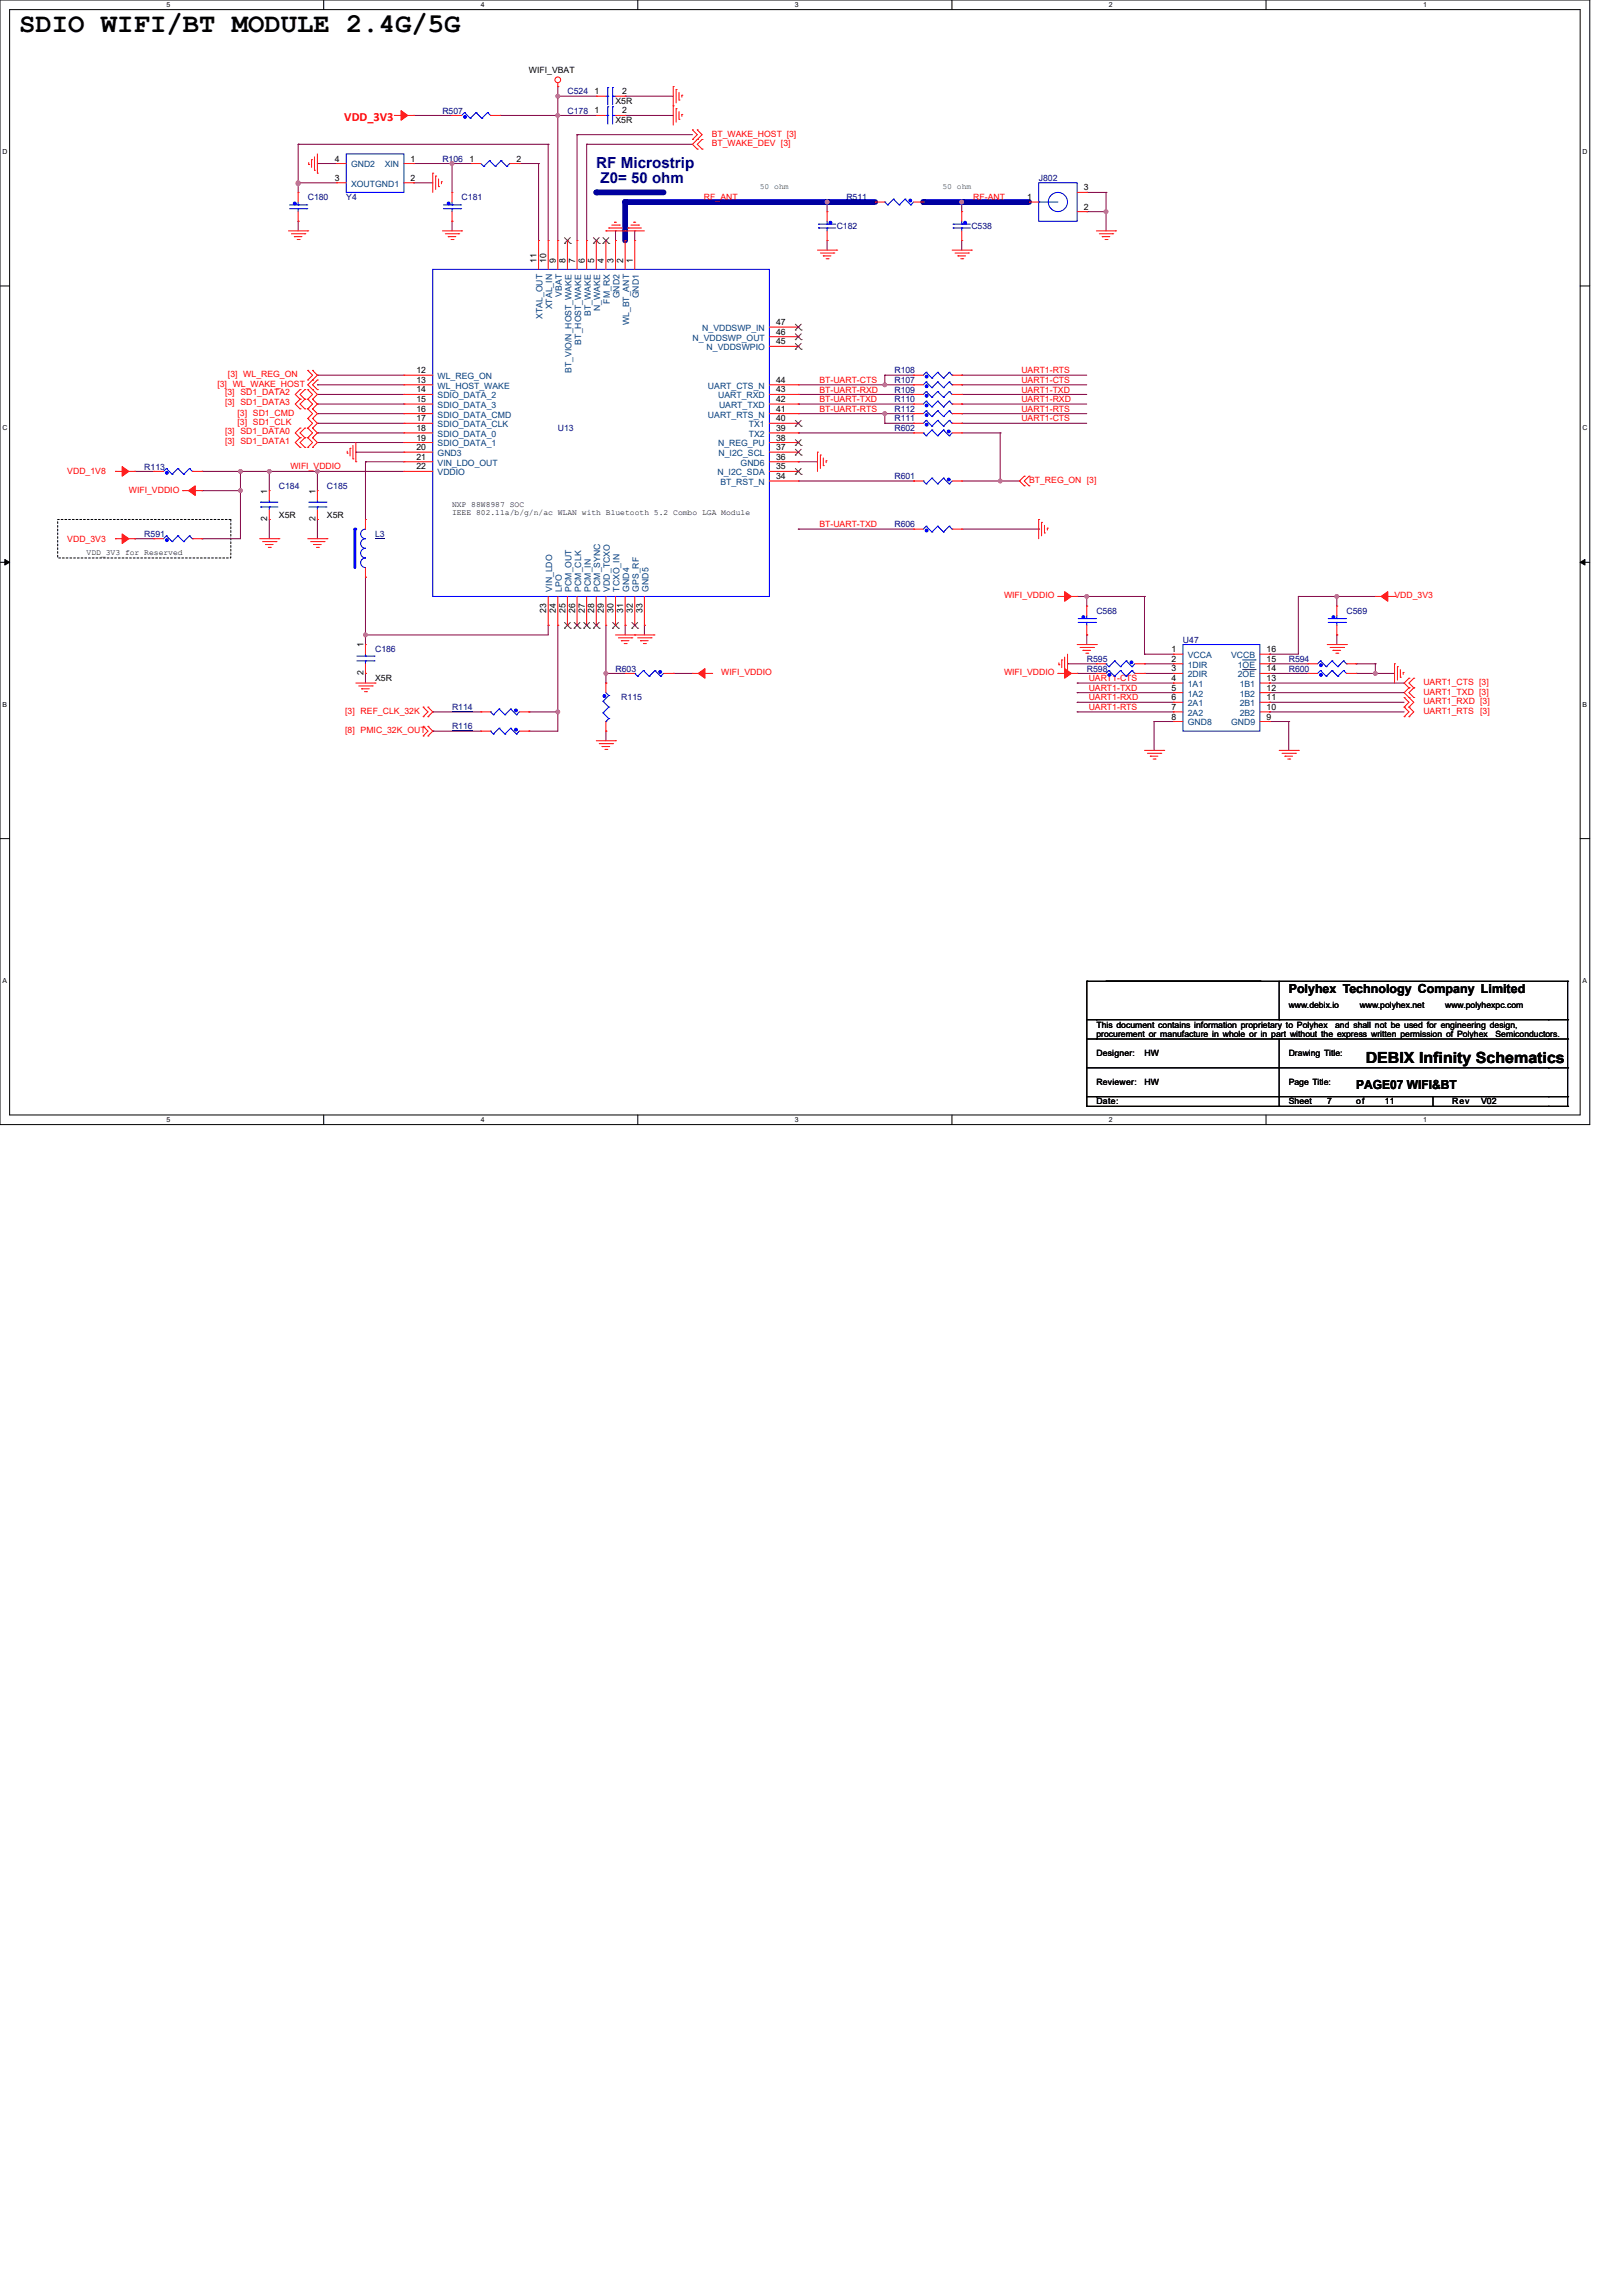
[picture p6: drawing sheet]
<svg xmlns="http://www.w3.org/2000/svg" width="210mm" height="297mm" viewBox="0 0 210 297" stroke-linecap="round" stroke-linejoin="round" font-family="sans-serif">
<defs><g id="words">
<text font-size="3.5" x="2.5" y="4.2">SDIO WIFI/BT MODULE 2.4G/5G</text>
<text font-size="2" fill="#000080" x="77.2" y="21.7">RF Microstrip</text>
<text font-size="2" x="176.7" y="137.5">DEBIX Infinity Schematics</text>
<text font-size="1.9" fill="#000080" x="77.7" y="23.7">Z0= 50 ohm</text>
<text font-size="1.6" fill="#f00" x="44.6" y="15.6">VDD_3V3</text>
<g font-size="1.6">
<text x="166.8" y="128.4">Polyhex Technology Company Limited</text>
<text x="175.5" y="140.9">PAGE07 WIFI&amp;BT</text>
</g>
<g font-size="1.1">
<text x="68.5" y="9.5">WIFI_VBAT</text>
<text x="76.9" y="12.2">1</text>
<text x="76.9" y="14.7">1</text>
<text x="79.7" y="13.4">X5R</text>
<text x="79.7" y="15.9">X5R</text>
<text x="80.5" y="12.2">2</text>
<text x="80.5" y="14.7">2</text>
<text x="43.3" y="23.4">3</text>
<text x="43.3" y="20.9">4</text>
<text x="53.1" y="20.9">1</text>
<text x="53.1" y="23.4">2</text>
<text x="60.7" y="20.9">1</text>
<text x="66.8" y="20.9">2</text>
<text x="132.9" y="25.9">1</text>
<text x="140.3" y="27.1">2</text>
<text x="140.3" y="24.6">3</text>
<text x="69.4" y="34" transform="rotate(-90 69.4 34)">11</text>
<text x="70.7" y="34" transform="rotate(-90 70.7 34)">10</text>
<text x="71.9" y="34" transform="rotate(-90 71.9 34)">9</text>
<text x="73.2" y="34" transform="rotate(-90 73.2 34)">8</text>
<text x="74.4" y="34" transform="rotate(-90 74.4 34)">7</text>
<text x="75.7" y="34" transform="rotate(-90 75.7 34)">6</text>
<text x="76.9" y="34" transform="rotate(-90 76.9 34)">5</text>
<text x="78.2" y="34" transform="rotate(-90 78.2 34)">4</text>
<text x="79.4" y="34" transform="rotate(-90 79.4 34)">3</text>
<text x="80.6" y="34" transform="rotate(-90 80.6 34)">2</text>
<text x="81.9" y="34" transform="rotate(-90 81.9 34)">1</text>
<text x="100.4" y="44.6">45</text>
<text x="100.4" y="43.3">46</text>
<text x="100.4" y="42.1">47</text>
<text x="53.9" y="49.5">13</text>
<text x="53.9" y="50.8">14</text>
<text x="53.9" y="53.3">16</text>
<text x="53.9" y="52">15</text>
<text x="53.9" y="48.3">12</text>
<text x="100.4" y="52">42</text>
<text x="100.4" y="50.8">43</text>
<text x="100.4" y="53.3">41</text>
<text x="100.4" y="49.5">44</text>
<text x="53.9" y="55.8">18</text>
<text x="53.9" y="54.5">17</text>
<text x="53.9" y="57">19</text>
<text x="53.9" y="58.2">20</text>
<text x="53.9" y="59.5">21</text>
<text x="100.4" y="58.2">37</text>
<text x="100.4" y="55.8">39</text>
<text x="100.4" y="57">38</text>
<text x="100.4" y="59.5">36</text>
<text x="100.4" y="54.5">40</text>
<text x="34.6" y="63.8" transform="rotate(-90 34.6 63.8)">1</text>
<text x="40.8" y="63.8" transform="rotate(-90 40.8 63.8)">1</text>
<text x="53.9" y="60.7">22</text>
<text x="100.4" y="60.7">35</text>
<text x="100.4" y="62">34</text>
<text x="34.6" y="67.5" transform="rotate(-90 34.6 67.5)">2</text>
<text x="36.1" y="67">X5R</text>
<text x="40.8" y="67.5" transform="rotate(-90 40.8 67.5)">2</text>
<text x="42.3" y="67">X5R</text>
<text x="47" y="83.8" transform="rotate(-90 47 83.8)">1</text>
<text x="70.7" y="79.3" transform="rotate(-90 70.7 79.3)">23</text>
<text x="71.9" y="79.3" transform="rotate(-90 71.9 79.3)">24</text>
<text x="73.2" y="79.3" transform="rotate(-90 73.2 79.3)">25</text>
<text x="74.4" y="79.3" transform="rotate(-90 74.4 79.3)">26</text>
<text x="75.7" y="79.3" transform="rotate(-90 75.7 79.3)">27</text>
<text x="76.9" y="79.3" transform="rotate(-90 76.9 79.3)">28</text>
<text x="78.2" y="79.3" transform="rotate(-90 78.2 79.3)">29</text>
<text x="79.4" y="79.3" transform="rotate(-90 79.4 79.3)">30</text>
<text x="80.6" y="79.3" transform="rotate(-90 80.6 79.3)">31</text>
<text x="81.9" y="79.3" transform="rotate(-90 81.9 79.3)">32</text>
<text x="83.1" y="79.3" transform="rotate(-90 83.1 79.3)">33</text>
<text x="47" y="87.4" transform="rotate(-90 47 87.4)">2</text>
<text x="48.5" y="88.1">X5R</text>
<text x="151.6" y="84.4">1</text>
<text x="151.6" y="85.6">2</text>
<text x="151.6" y="86.9">3</text>
<text x="151.6" y="88.1">4</text>
<text x="151.6" y="89.4">5</text>
<text x="163.9" y="89.4">12</text>
<text x="163.9" y="88.1">13</text>
<text x="163.9" y="86.9">14</text>
<text x="163.9" y="85.6">15</text>
<text x="163.9" y="84.4">16</text>
<text x="151.6" y="90.6">6</text>
<text x="151.6" y="91.8">7</text>
<text x="151.6" y="93.1">8</text>
<text x="163.9" y="93.1">9</text>
<text x="163.9" y="91.8">10</text>
<text x="163.9" y="90.6">11</text>
<text x="166.8" y="130.4">www.debix.io</text>
<text x="176" y="130.4">www.polyhex.net</text>
<text x="187" y="130.4">www.polyhexpc.com</text>
<text x="141.9" y="134.2">procurement or manufacture in whole or in part without the express written permission of Polyhex</text>
<text x="141.9" y="136.7">Designer:</text>
<text x="141.9" y="132.9">This document contains information proprietary to Polyhex</text>
<text x="148.1" y="136.7">HW</text>
<text x="166.8" y="136.7">Drawing Title:</text>
<text x="172.8" y="132.9">and shall not be used for engineering design,</text>
<text x="193.5" y="134.2">Semiconductors.</text>
<text x="141.9" y="142.9">Date:</text>
<text x="141.9" y="140.4">Reviewer:</text>
<text x="148.1" y="140.4">HW</text>
<text x="166.8" y="142.9">Sheet</text>
<text x="166.8" y="140.4">Page Title:</text>
<text x="171.8" y="142.9">7</text>
<text x="175.5" y="142.9">of</text>
<text x="179.2" y="142.9">11</text>
<text x="187.9" y="142.9">Rev</text>
<text x="191.7" y="142.9">V02</text>
</g>
<g font-size="1.1" fill="#000080">
<text x="57.3" y="14.7">R507</text>
<text x="73.4" y="12.2">C524</text>
<text x="73.4" y="14.7">C178</text>
<text x="57.3" y="20.9">R106</text>
<text x="134.4" y="23.4">J802</text>
<text x="39.8" y="25.9">C180</text>
<text x="44.8" y="25.9">Y4</text>
<text x="59.7" y="25.9">C181</text>
<text x="108.3" y="29.6">C182</text>
<text x="109.5" y="25.9">R511</text>
<text x="125.7" y="29.6">C538</text>
<text x="115.7" y="52">R110</text>
<text x="115.7" y="49.5">R107</text>
<text x="115.7" y="50.8">R109</text>
<text x="115.7" y="53.3">R112</text>
<text x="115.7" y="48.3">R108</text>
<text x="72.2" y="55.8">U13</text>
<text x="115.7" y="54.5">R111</text>
<text x="115.7" y="55.8">R602</text>
<text x="18.7" y="60.7">R113</text>
<text x="36.1" y="63.2">C184</text>
<text x="42.3" y="63.2">C185</text>
<text x="115.7" y="62">R601</text>
<text x="18.7" y="69.5">R591</text>
<text x="48.5" y="69.5">L3</text>
<text x="115.7" y="68.2">R606</text>
<text x="141.9" y="79.4">C568</text>
<text x="153.1" y="83.1">U47</text>
<text x="174.2" y="79.4">C569</text>
<text x="48.5" y="84.4">C186</text>
<text x="79.7" y="86.9">R603</text>
<text x="140.6" y="85.6">R595</text>
<text x="140.6" y="86.9">R598</text>
<text x="166.8" y="85.6">R594</text>
<text x="166.8" y="86.9">R600</text>
<text x="58.5" y="91.9">R114</text>
<text x="58.5" y="94.3">R116</text>
<text x="80.4" y="90.6">R115</text>
</g>
<g font-size="1.1" fill="#f00">
<text x="92.1" y="17.7">BT_WAKE_HOST [3]</text>
<text x="92.1" y="18.9">BT_WAKE_DEV [3]</text>
<text x="91.1" y="25.8">RF_ANT</text>
<text x="126" y="25.9">RF-ANT</text>
<text x="28.1" y="50">[3] WL_WAKE_HOST</text>
<text x="29.1" y="51.2">[3] SD1_DATA2</text>
<text x="29.1" y="52.4">[3] SD1_DATA3</text>
<text x="29.5" y="48.8">[3] WL_REG_ON</text>
<text x="30.7" y="53.8">[3] SD1_CMD</text>
<text x="106" y="49.5">BT-UART-CTS</text>
<text x="106" y="50.8">BT-UART-RXD</text>
<text x="106" y="52">BT-UART-TXD</text>
<text x="106" y="53.3">BT-UART-RTS</text>
<text x="132.2" y="53.3">UART1-RTS</text>
<text x="132.2" y="49.5">UART1-CTS</text>
<text x="132.2" y="50.8">UART1-TXD</text>
<text x="132.2" y="52">UART1-RXD</text>
<text x="132.2" y="48.3">UART1-RTS</text>
<text x="29.1" y="57.4">[3] SD1_DATA1</text>
<text x="29.1" y="56.1">[3] SD1_DATA0</text>
<text x="30.7" y="55">[3] SD1_CLK</text>
<text x="132.2" y="54.5">UART1-CTS</text>
<text x="8.7" y="61.4">VDD_1V8</text>
<text x="16.7" y="63.7">WIFI_VDDIO</text>
<text x="37.6" y="60.7">WIFI_VDDIO</text>
<text x="133.2" y="62.5">BT_REG_ON [3]</text>
<text x="8.7" y="70.1">VDD_3V3</text>
<text x="106" y="68.2">BT-UART-TXD</text>
<text x="129.9" y="77.4">WIFI_VDDIO</text>
<text x="180.5" y="77.4">VDD_3V3</text>
<text x="93.3" y="87.4">WIFI_VDDIO</text>
<text x="129.9" y="87.4">WIFI_VDDIO</text>
<text x="140.9" y="88.1">UART1-CTS</text>
<text x="140.9" y="89.4">UART1-TXD</text>
<text x="184.2" y="88.6">UART1_CTS [3]</text>
<text x="184.2" y="89.9">UART1_TXD [3]</text>
<text x="44.7" y="92.4">[3] REF_CLK_32K</text>
<text x="44.7" y="94.8">[8] PMIC_32K_OUT</text>
<text x="140.9" y="91.9">UART1-RTS</text>
<text x="140.9" y="90.6">UART1-RXD</text>
<text x="184.2" y="91.1">UART1_RXD [3]</text>
<text x="184.2" y="92.4">UART1_RTS</text>
<text x="191.5" y="92.4">[3]</text>
</g>
<g font-size="1.1" fill="#004080">
<text x="45.4" y="21.7">GND2</text>
<text x="49.8" y="21.7">XIN</text>
<text x="45.4" y="24.1">XOUTGND1</text>
<text x="70.2" y="41.3" transform="rotate(-90 70.2 41.3)">XTAL_OUT</text>
<text x="71.5" y="40" transform="rotate(-90 71.5 40)">XTAL_IN</text>
<text x="72.7" y="38.4" transform="rotate(-90 72.7 38.4)">VBAT</text>
<text x="76.4" y="40.8" transform="rotate(-90 76.4 40.8)">BT_WAKE</text>
<text x="77.7" y="40.2" transform="rotate(-90 77.7 40.2)">N_WAKE</text>
<text x="78.9" y="39.3" transform="rotate(-90 78.9 39.3)">FM_RX</text>
<text x="80.2" y="38.6" transform="rotate(-90 80.2 38.6)">GND2</text>
<text x="82.7" y="38.6" transform="rotate(-90 82.7 38.6)">GND1</text>
<text x="75.2" y="44.6" transform="rotate(-90 75.2 44.6)">BT_HOST_WAKE</text>
<text x="81.4" y="42.1" transform="rotate(-90 81.4 42.1)">WL_BT_ANT</text>
<text x="89.6" y="44.1">N_VDDSWP_OUT</text>
<text x="90.9" y="42.8">N_VDDSWP_IN</text>
<text x="91.4" y="45.3">N_VDDSWPIO</text>
<text x="56.6" y="50.3">WL_HOST_WAKE</text>
<text x="56.6" y="51.5">SDIO_DATA_2</text>
<text x="56.6" y="52.8">SDIO_DATA_3</text>
<text x="56.6" y="49">WL_REG_ON</text>
<text x="74" y="48.3" transform="rotate(-90 74 48.3)">BT_VIO/N_HOST_WAKE</text>
<text x="91.6" y="50.3">UART_CTS_N</text>
<text x="92.9" y="51.5">UART_RXD</text>
<text x="93" y="52.8">UART_TXD</text>
<text x="56.6" y="56.5">SDIO_DATA_0</text>
<text x="56.6" y="55.3">SDIO_DATA_CLK</text>
<text x="56.6" y="54">SDIO_DATA_CMD</text>
<text x="56.6" y="57.8">SDIO_DATA_1</text>
<text x="56.6" y="59">GND3</text>
<text x="91.6" y="54">UART_RTS_N</text>
<text x="92.9" y="57.8">N_REG_PU</text>
<text x="93" y="59">N_I2C_SCL</text>
<text x="96.9" y="56.5">TX2</text>
<text x="96.9" y="55.3">TX1</text>
<text x="56.6" y="61.5">VDDIO</text>
<text x="56.6" y="60.2">VIN_LDO_OUT</text>
<text x="92.9" y="61.5">N_I2C_SDA</text>
<text x="93.2" y="62.7">BT_RST_N</text>
<text x="95.8" y="60.2">GND6</text>
<text x="71.5" y="76.5" transform="rotate(-90 71.5 76.5)">VIN_LDO</text>
<text x="72.7" y="76.5" transform="rotate(-90 72.7 76.5)">LPO</text>
<text x="74" y="76.5" transform="rotate(-90 74 76.5)">PCM_OUT</text>
<text x="75.2" y="76.5" transform="rotate(-90 75.2 76.5)">PCM_CLK</text>
<text x="76.4" y="76.5" transform="rotate(-90 76.4 76.5)">PCM_IN</text>
<text x="77.7" y="76.5" transform="rotate(-90 77.7 76.5)">PCM_SYNC</text>
<text x="78.9" y="76.5" transform="rotate(-90 78.9 76.5)">VDD_TCXO</text>
<text x="80.2" y="76.5" transform="rotate(-90 80.2 76.5)">TCXO_IN</text>
<text x="81.4" y="76.5" transform="rotate(-90 81.4 76.5)">GND4</text>
<text x="82.7" y="76.5" transform="rotate(-90 82.7 76.5)">GPS_RF</text>
<text x="83.9" y="76.5" transform="rotate(-90 83.9 76.5)">GND5</text>
<text x="153.7" y="85.1">VCCA</text>
<text x="153.7" y="86.4">1DIR</text>
<text x="153.7" y="87.6">2DIR</text>
<text x="153.7" y="88.9">1A1</text>
<text x="159.3" y="85.1">VCCB</text>
<text x="160.2" y="87.6">2OE</text>
<text x="160.2" y="86.4">1OE</text>
<text x="160.4" y="88.9">1B1</text>
<text x="153.7" y="90.1">1A2</text>
<text x="153.7" y="91.4">2A1</text>
<text x="153.7" y="92.6">2A2</text>
<text x="153.7" y="93.8">GND8</text>
<text x="159.3" y="93.8">GND9</text>
<text x="160.4" y="92.6">2B2</text>
<text x="160.4" y="91.4">2B1</text>
<text x="160.4" y="90.1">1B2</text>
</g>
<g font-size="1" fill="#008000">
<text x="98.3" y="24.5">50 ohm</text>
<text x="122" y="24.5">50 ohm</text>
</g>
<g font-size="1">
<text x="58.5" y="65.6">NXP 88W8987 SOC</text>
<text x="11.2" y="71.8">VDD_3V3 for Reserved</text>
<text x="58.5" y="66.6">IEEE 802.11a/b/g/n/ac WLAN with Bluetooth 5.2 Combo LGA Module</text>
</g>
<g font-size=".9">
<text x="21.6" y=".9">5</text>
<text x="62.2" y=".9">4</text>
<text x="102.9" y=".9">3</text>
<text x="143.5" y=".9">2</text>
<text x="184.2" y=".9">1</text>
<text x=".3" y="19.9">D</text>
<text x="204.8" y="19.9">D</text>
<text x=".3" y="55.7">C</text>
<text x="204.8" y="55.7">C</text>
<text x=".3" y="91.4">B</text>
<text x="204.8" y="91.4">B</text>
<text x=".3" y="127.2">A</text>
<text x="204.8" y="127.2">A</text>
<text x="21.6" y="145.2">5</text>
<text x="62.2" y="145.2">4</text>
<text x="102.9" y="145.2">3</text>
<text x="143.5" y="145.2">2</text>
<text x="184.2" y="145.2">1</text>
</g>
</g></defs>
<path d="M0 0h205.7v145.5h-205.7zM1.2 1.2h203.3v143h-203.3z" fill="none" stroke="#000" stroke-width=".13"/>
<g fill="#fff">
<path d="M21.6 .1h.5v1h-.5z"/>
<path d="M21.6 144.4h.5v1h-.5z"/>
</g>
<path d="M41.9 0v1.2M41.9 144.2v1.3" fill="none" stroke="#000" stroke-width=".13"/>
<g fill="#fff">
<path d="M62.2 .1h.5v1h-.5z"/>
<path d="M62.2 144.4h.5v1h-.5z"/>
</g>
<path d="M82.5 0v1.2M82.5 144.2v1.3" fill="none" stroke="#000" stroke-width=".13"/>
<g fill="#fff">
<path d="M102.9 .1h.5v1h-.5z"/>
<path d="M102.9 144.4h.5v1h-.5z"/>
</g>
<path d="M123.2 0v1.2M123.2 144.2v1.3" fill="none" stroke="#000" stroke-width=".13"/>
<g fill="#fff">
<path d="M143.5 .1h.5v1h-.5z"/>
<path d="M143.5 144.4h.5v1h-.5z"/>
</g>
<path d="M163.8 0v1.2M163.8 144.2v1.3" fill="none" stroke="#000" stroke-width=".13"/>
<g fill="#fff">
<path d="M184.2 .1h.5v1h-.5z"/>
<path d="M184.2 144.4h.5v1h-.5z"/>
<path d="M.3 19.1h.7v1h-.7z"/>
<path d="M204.8 19.1h.6v1h-.6z"/>
<path d="M.3 54.9h.7v1h-.7z"/>
<path d="M204.8 54.9h.6v1h-.6z"/>
</g>
<path d="M0 37h1.2M204.5 37h1.2" fill="none" stroke="#000" stroke-width=".13"/>
<g fill="#fff">
<path d="M.3 90.6h.6v1h-.6z"/>
<path d="M204.8 90.6h.6v1h-.6z"/>
</g>
<path d="M0 72.7h1.2M.6 72.4l.6 .3-.6 .4zM204.5 72.7l.6-.3v.7zM204.5 72.7h1.2" fill="none" stroke="#000" stroke-width=".13"/>
<path d="M.6 72.4l.6 .3-.6 .4zM204.5 72.7l.6-.3v.7z" fill="#000"/>
<g fill="#fff">
<path d="M.3 126.4h.6v1h-.6z"/>
<path d="M204.8 126.4h.6v1h-.6z"/>
</g>
<path d="M0 108.5h1.2M204.5 108.5h1.2" fill="none" stroke="#000" stroke-width=".13"/>
<path d="M77.2 24.9h8.7" fill="none" stroke="#0000a0" stroke-width=".74"/>
<circle cx="77.2" cy="24.9" r=".37" fill="#0000a0"/>
<path d="M7.5 67.2h22.4v5h-22.4z" fill="none" stroke="#000" stroke-width=".13" stroke-dasharray=".2 .2"/>
<path d="M26.1 61h.1M26.1 61h5" fill="none" stroke="#800040" stroke-width=".13"/>
<circle cx="31.1" cy="61" r=".24" fill="#f0f"/>
<circle cx="31.1" cy="61" r=".24" fill="none" stroke="#f0f" stroke-width=".13"/>
<g fill="none" stroke="#800040" stroke-width=".13">
<path d="M38.6 18.7h.1M38.6 18.7v4.9M74.7 17.4h.1M74.7 17.4h14.9M75.9 18.7h.1M75.9 18.7h13.7M38.6 23.8h.1M38.6 23.8v1.1M38.6 28.6h.1M38.6 28.6v1.3M41.1 21.2h.1M41.1 21.2h2.5"/>
<path d="M53.5 23.6h.1M53.5 23.6h2.5M41.1 57.3h.1M41.1 57.3h11.2M41.1 49.8h.1M41.1 49.8h11.2M41.1 54.8h.1M41.1 54.8h11.2M41.1 52.3h.1M41.1 52.3h11.2M41.1 51h.1M41.1 51h11.2"/>
<path d="M41.1 48.5h.1M41.1 48.5h11.2M41.1 56h.1M41.1 56h11.2M41.1 53.5h.1M41.1 53.5h11.2M34.8 61h.1M34.8 61v2.5M34.8 67.2h.1M34.8 67.2v2.5M41.1 61h.1M41.1 61v2.5"/>
<path d="M41.1 61h11.2M41.1 67.2h.1M41.1 67.2v2.5M47.3 82.1h.1M47.3 82.1v1.3M47.3 87.1h.1M47.3 87.1v1.3M56 92.1h.1M56 92.1h6.2"/>
</g>
<circle cx="38.6" cy="23.6" r=".24" fill="#f0f"/>
<circle cx="38.6" cy="23.6" r=".24" fill="none" stroke="#f0f" stroke-width=".13"/>
<path d="M38.5 23.8h.1M58.5 21.2h.1M58.5 21.2v3.7" fill="none" stroke="#800040" stroke-width=".13"/>
<circle cx="38.6" cy="23.8" r=".25" fill="#f0f"/>
<circle cx="38.6" cy="23.8" r=".25" fill="none" stroke="#f0f" stroke-width=".13"/>
<path d="M38.6 23.6h.1M38.6 23.6v.2M38.6 23.6h5M53.5 21.2h.1M53.5 21.2h5M58.5 28.6h.1M58.5 28.6v1.3" fill="none" stroke="#800040" stroke-width=".13"/>
<circle cx="58.5" cy="21.2" r=".24" fill="#f0f"/>
<circle cx="58.5" cy="21.2" r=".24" fill="none" stroke="#f0f" stroke-width=".13"/>
<path d="M72.2 80.9h.1M72.2 80.9v11.2" fill="none" stroke="#800040" stroke-width=".13"/>
<circle cx="72.2" cy="92.1" r=".24" fill="#f0f"/>
<circle cx="72.2" cy="92.1" r=".24" fill="none" stroke="#f0f" stroke-width=".13"/>
<path d="M72.2 11.2h.1M72.2 11.2v1.2" fill="none" stroke="#800040" stroke-width=".13"/>
<circle cx="72.2" cy="12.4" r=".24" fill="#f0f"/>
<circle cx="72.2" cy="12.4" r=".24" fill="none" stroke="#f0f" stroke-width=".13"/>
<g fill="none" stroke="#800040" stroke-width=".13">
<path d="M74.7 17.4h.1M74.7 17.4v13.7M75.9 18.7h.1M75.9 18.7v12.4M79.7 29.9h.1M79.7 29.9v1.2M82.1 29.9h.1M82.1 29.9v1.2M46.1 58.5h.1M46.1 58.5h6.2M47.3 59.7h.1M47.3 59.7v7.5"/>
<path d="M47.3 59.7h5M103.3 59.7h.1M103.3 59.7h2.5M47.3 74.7h.1M47.3 74.7v7.4M103.3 62.2h14.9M118.2 62.2h.1M47.3 82.1h.1M47.3 82.1h23.6M80.9 80.9h.1M80.9 80.9v1.2M83.4 80.9h.1"/>
<path d="M83.4 80.9v1.2"/>
</g>
<circle cx="47.3" cy="82.1" r=".24" fill="#f0f"/>
<circle cx="47.3" cy="82.1" r=".24" fill="none" stroke="#f0f" stroke-width=".13"/>
<path d="M72.2 14.9h.1M72.2 14.9h5M72.2 14.9v16.2M80.9 14.9h.1M80.9 14.9h6.2M70.9 80.9h.1M70.9 80.9v1.2" fill="none" stroke="#800040" stroke-width=".13"/>
<circle cx="72.2" cy="14.9" r=".24" fill="#f0f"/>
<circle cx="72.2" cy="14.9" r=".24" fill="none" stroke="#f0f" stroke-width=".13"/>
<path d="M78.4 80.9v6.2M78.4 94.6h.1M78.4 94.6v1.2M78.4 87.1h.1" fill="none" stroke="#800040" stroke-width=".13"/>
<circle cx="78.4" cy="87.1" r=".24" fill="#f0f"/>
<circle cx="78.4" cy="87.1" r=".24" fill="none" stroke="#f0f" stroke-width=".13"/>
<path d="M38.6 18.7h.1M38.6 18.7h32.3M70.9 18.7h.1M70.9 18.7v12.4M58.5 21.2h.1M58.5 21.2h2.5M67.2 21.2h.1M67.2 21.2h2.5M69.7 21.2h.1M69.7 21.2v9.9M107 26.1h.1M107 26.1v1.3" fill="none" stroke="#800040" stroke-width=".13"/>
<path d="M107 26.1h6.3" fill="none" stroke="#0000a0" stroke-width=".74"/>
<circle cx="107" cy="26.1" r=".37" fill="#0000a0"/>
<path d="M107 31.1h.1M107 31.1v1.3M34.8 61h.1M34.8 61h6.3" fill="none" stroke="#800040" stroke-width=".13"/>
<circle cx="41.1" cy="61" r=".24" fill="#f0f"/>
<circle cx="41.1" cy="61" r=".24" fill="none" stroke="#f0f" stroke-width=".13"/>
<circle cx="34.8" cy="61" r=".24" fill="#f0f"/>
<circle cx="34.8" cy="61" r=".24" fill="none" stroke="#f0f" stroke-width=".13"/>
<path d="M103.3 49.8h11.2M114.5 49.8h.1" fill="none" stroke="#800040" stroke-width=".13"/>
<circle cx="114.5" cy="49.8" r=".24" fill="#f0f"/>
<circle cx="114.5" cy="49.8" r=".24" fill="none" stroke="#f0f" stroke-width=".13"/>
<path d="M103.3 52.3h.1M103.3 52.3h14.9M103.3 51h.1M103.3 51h14.9M103.3 53.5h11.2M114.5 53.5h.1" fill="none" stroke="#800040" stroke-width=".13"/>
<circle cx="114.5" cy="53.5" r=".24" fill="#f0f"/>
<circle cx="114.5" cy="53.5" r=".24" fill="none" stroke="#f0f" stroke-width=".13"/>
<path d="M53.5 14.9h.1M53.5 14.9h5M64.7 14.9h.1M72.2 12.4h.1M72.2 12.4v2.5h-7.5M72.2 12.4h5M80.9 12.4h.1M80.9 12.4h6.2M124.5 31.1h.1M124.5 31.1v1.3M68.5 92.1h.1M68.5 92.1h3.7" fill="none" stroke="#800040" stroke-width=".13"/>
<path d="M119.5 26.1h5" fill="none" stroke="#0000a0" stroke-width=".74"/>
<circle cx="119.5" cy="26.1" r=".37" fill="#0000a0"/>
<path d="M124.5 26.1h.1M124.5 26.1v1.3" fill="none" stroke="#800040" stroke-width=".13"/>
<path d="M124.5 26.1h8.7" fill="none" stroke="#0000a0" stroke-width=".74"/>
<circle cx="124.5" cy="26.1" r=".37" fill="#0000a0"/>
<circle cx="124.5" cy="26.1" r=".24" fill="#f0f"/>
<circle cx="124.5" cy="26.1" r=".24" fill="none" stroke="#f0f" stroke-width=".13"/>
<path d="M140.6 24.9h.1M140.6 24.9h2.5M140.6 27.4h.1M140.6 27.4h2.5M143.1 24.9h.1M143.1 24.9v5M143.1 27.4h.1" fill="none" stroke="#800040" stroke-width=".13"/>
<circle cx="143.1" cy="27.4" r=".24" fill="#f0f"/>
<circle cx="143.1" cy="27.4" r=".24" fill="none" stroke="#f0f" stroke-width=".13"/>
<path d="M80.9 26.1v5" fill="none" stroke="#0000a0" stroke-width=".74"/>
<circle cx="80.9" cy="26.1" r=".37" fill="#0000a0"/>
<path d="M80.9 26.1h26.1" fill="none" stroke="#0000a0" stroke-width=".74"/>
<circle cx="80.9" cy="26.1" r=".37" fill="#0000a0"/>
<circle cx="107" cy="26.1" r=".24" fill="#f0f"/>
<circle cx="107" cy="26.1" r=".24" fill="none" stroke="#f0f" stroke-width=".13"/>
<g fill="none" stroke="#800040" stroke-width=".13">
<path d="M17.4 61h.1M17.4 61h2.5M17.4 69.7h.1M17.4 69.7h2.5M26.1 63.5h.1M26.1 69.7h.1M26.1 69.7h5M31.1 61h.1M31.1 61h3.7M31.1 61v2.5h-5M56 94.6h.1M56 94.6h6.2"/>
<path d="M68.5 94.6h.1M72.2 92.1h.1M72.2 92.1v2.5h-3.7"/>
</g>
<circle cx="31.1" cy="63.5" r=".24" fill="#f0f"/>
<circle cx="31.1" cy="63.5" r=".24" fill="none" stroke="#f0f" stroke-width=".13"/>
<path d="M31.1 63.5h.1M31.1 63.5v6.2M139.4 77.2h.1M139.4 77.2h1.2M148.1 77.2h.1M148.1 77.2v7.4M168 77.2h.1M168 77.2h5M168 77.2v7.4h-3.7M164.3 84.6h.1" fill="none" stroke="#800040" stroke-width=".13"/>
<circle cx="173" cy="77.2" r=".24" fill="#f0f"/>
<circle cx="173" cy="77.2" r=".24" fill="none" stroke="#f0f" stroke-width=".13"/>
<path d="M140.6 77.2h.1M140.6 77.2v1.2M140.6 77.2h7.5M140.6 82.1h.1M140.6 82.1v1.3M148.1 84.6h.1M148.1 84.6h3.7" fill="none" stroke="#800040" stroke-width=".13"/>
<circle cx="140.6" cy="77.2" r=".24" fill="#f0f"/>
<circle cx="140.6" cy="77.2" r=".24" fill="none" stroke="#f0f" stroke-width=".13"/>
<g fill="none" stroke="#800040" stroke-width=".13">
<path d="M173 77.2h.1M173 77.2v1.2M173 77.2h5M164.3 85.9h.1M164.3 85.9h5M164.3 87.1h.1M164.3 87.1h5M173 82.1h.1M173 82.1v1.3M175.5 85.9h.1M175.5 85.9h2.5M175.5 87.1h.1"/>
<path d="M175.5 87.1h5M178 87.1h.1M178 85.9h.1M178 85.9v1.2"/>
</g>
<circle cx="178" cy="87.1" r=".24" fill="#f0f"/>
<circle cx="178" cy="87.1" r=".24" fill="none" stroke="#f0f" stroke-width=".13"/>
<g fill="none" stroke="#800040" stroke-width=".13">
<path d="M103.3 56h.1M103.3 56h14.9M114.5 54.8h.1M114.5 54.8h3.7M114.5 49.8h.1M114.5 49.8h3.7M114.5 48.5h.1M114.5 48.5h3.7M114.5 48.5v1.3M118.2 54.8h.1M118.2 49.8h.1M118.2 53.5h.1"/>
<path d="M118.2 53.5h-3.7v1.3M124.5 52.3h.1M124.5 52.3h16.1M124.5 54.8h.1M124.5 54.8h16.1M124.5 49.8h.1M124.5 49.8h16.1M124.5 53.5h.1M124.5 53.5h16.1M124.5 56h4.9M124.5 51h.1M124.5 51h16.1"/>
<path d="M124.5 48.5h.1M124.5 48.5h16.1M129.4 56h.1M129.4 56v6.2M124.5 62.2h7.4M129.4 62.2h.1M131.9 62.2h.1M138.2 85.9h.1M138.2 85.9h3.7M139.4 90.9h.1M139.4 90.9h12.4M139.4 92.1h.1"/>
<path d="M139.4 92.1h12.4M139.4 87.1h.1M139.4 87.1h2.5M139.4 89.6h.1M139.4 89.6h12.4M139.4 88.4h.1M139.4 88.4h12.4M148.1 85.9h.1M148.1 85.9h3.7M148.1 87.1h.1M148.1 87.1h3.7M149.4 93.3h.1"/>
<path d="M149.4 93.3h2.4M149.4 93.3v3.8M164.3 88.4h.1M164.3 88.4h17.4M164.3 92.1h.1M164.3 92.1h17.4M164.3 89.6h.1M164.3 89.6h17.4M164.3 93.3h.1M164.3 93.3h2.5M164.3 90.9h.1M164.3 90.9h17.4"/>
<path d="M166.8 93.3h.1M166.8 93.3v3.8"/>
</g>
<circle cx="129.4" cy="62.2" r=".24" fill="#f0f"/>
<circle cx="129.4" cy="62.2" r=".24" fill="none" stroke="#f0f" stroke-width=".13"/>
<path d="M103.3 68.5h.1M103.3 68.5h14.9M124.5 68.5h9.9M134.4 68.5h.1M78.4 88.4h.1M78.4 87.1h.1M78.4 87.1h2.5M78.4 87.1v1.3M87.1 87.1h.1M87.1 87.1h2.5" fill="none" stroke="#800040" stroke-width=".13"/>
<g fill="none" stroke="#f00" stroke-width=".13">
<path d="M41.1 19.9v2.5M52.6 14.9h.9M53.5 14.9h.1M72.2 11.2h.1M72.2 10.7v.5M87.1 13.7h.1M87.1 13.7v2.5M87.5 14.1h.1M87.5 14.1v1.7M87.9 14.4v1M87.9 15.4h.1M88.2 14.8h.1"/>
<path d="M88.2 14.8v.3M37.3 29.9h2.5M37.7 30.2h1.8M38.1 30.6h.1M38.1 30.6h1M38.5 31h.2M38.7 31h.1M39.5 30.2h.1M39.8 29.9h.1M40 21v.3M40 21.3h.1M40.3 20.7h.1"/>
<path d="M40.3 20.7v1M40.7 20.3v1.7M40.7 22h.1M41.1 22.4h.1M56 22.4h.1M56 22.4v2.5M56.4 22.8h.1M56.4 22.8v1.7M56.8 24.1h.1M56.8 23.2v.9M57.1 23.5h.1M57.1 23.5v.3"/>
<path d="M57.3 29.9h2.4M57.6 30.2h1.8M58 30.6h.1M58 30.6h1M58.4 31h.2M58.6 31h.1M59.4 30.2h.1M59.7 29.9h.1M78.4 29.9h.1M78.4 29.9h5M78.8 29.5h.1M78.8 29.5h1.7"/>
<path d="M79.2 29.1h.9M79.5 28.8h.1M79.5 28.8h.3M80.1 29.1h.1M80.9 29.9h.1M81.3 29.5h.1M81.3 29.5h1.7M81.6 29.1h1M82 28.8h.1M82 28.8h.3M82.6 29.1h.1M105.8 32.4h2.5"/>
<path d="M106.2 32.7h1.7M106.5 33.1h.1M106.5 33.1h1M106.9 33.5h.3M107.2 33.5h.1M107.9 32.7h.1M108.3 32.4h.1M44.9 58.6h.1M44.9 58.4v.2M45.3 58h.1M45.3 58v1M45.7 57.6v1.8"/>
<path d="M45.7 59.4h.1M46.1 57.3v2.4M46.1 59.7h.1M105.8 58.5h.1M105.8 58.5v2.5M106.2 58.9h.1M106.2 58.9v1.7M106.5 59.2v1M106.9 59.6h.1M106.9 59.6v.3M33.6 69.7h2.5M34 70.1h1.7"/>
<path d="M34.4 70.4h.1M34.4 70.4h.9M34.7 70.8h.3M35 70.8h.1M35.7 70.1h.1M36.1 69.7h.1M39.8 69.7h2.5M40.2 70.1h1.7M40.6 70.4h.1M40.6 70.4h1M40.9 70.8h.3M41.2 70.8h.1"/>
<path d="M41.9 70.1h.1M42.3 69.7h.1M106.5 60.2h.1M46.1 88.4h2.4M46.4 88.7h1.8M46.8 89.1h.1M46.8 89.1h1M47.2 89.5h.2M47.4 89.5h.1M48.2 88.7h.1M48.5 88.4h.1M77.2 95.8h2.5"/>
<path d="M77.5 96.2h1.8M77.9 96.6h.1M77.9 96.6h1M78.3 97h.2M78.5 97h.1M79.3 96.2h.1M79.7 82.1h4.9M79.7 95.8h.1M80 82.5h1.8M80.4 82.9h.1M80.4 82.9h1M80.8 83.3h.2"/>
<path d="M81 83.3h.1M81.8 82.5h.1M82.1 82.1h.1M82.5 82.5h1.8M82.9 82.9h.1M82.9 82.9h1M83.3 83.3h.2M83.5 83.3h.1M84.3 82.5h.1M84.6 82.1h.1"/>
<circle cx="72.2" cy="10.3" r=".37"/>
</g>
<path d="M51.9 14.3l.9 .6-.9 .7z" fill-rule="evenodd" fill="#f00"/>
<g fill="none" stroke="#f00" stroke-width=".13">
<path d="M51 14.9h.1M51 14.9h1.4M51.9 14.3l.9 .6-.9 .7zM87.1 11.2h.1M87.1 11.2v2.5M87.5 11.6h.1M87.5 11.6v1.7M87.9 12.9h.1M87.9 12v.9M88.2 12.3h.1M88.2 12.3v.3M123.2 32.4h2.5"/>
<path d="M123.6 32.7h1.7M124 33.1h.1M124 33.1h1M124.3 33.5h.3M124.6 33.5h.1M125.3 32.7h.1M125.7 32.4h.1M141.9 29.9h2.5M142.3 30.2h1.7M142.6 30.6h.1M142.6 30.6h1M143 31h.3"/>
<path d="M143.3 31h.1M144 30.2h.1M144.4 29.9h.1M16.6 61h.8M17.4 61h.1"/>
</g>
<path d="M15.8 60.4l.9 .6-.9 .6z" fill-rule="evenodd" fill="#f00"/>
<path d="M14.9 61h.1M14.9 61h1.4M15.8 60.4l.9 .6-.9 .6zM16.6 69.7h.8M17.4 69.7h.1" fill="none" stroke="#f00" stroke-width=".13"/>
<path d="M15.8 69.1l.9 .6-.9 .6z" fill-rule="evenodd" fill="#f00"/>
<path d="M14.9 69.7h.1M14.9 69.7h1.4M15.8 69.1l.9 .6-.9 .6zM25.3 63.5h.8M26.1 63.5h.1" fill="none" stroke="#f00" stroke-width=".13"/>
<path d="M24.4 63.5l.9-.6v1.2z" fill-rule="evenodd" fill="#f00"/>
<path d="M23.6 63.5h.1M23.6 63.5h1.4M24.4 63.5l.9-.6v1.2zM138.5 77.2h.9M139.4 77.2h.1" fill="none" stroke="#f00" stroke-width=".13"/>
<path d="M137.8 76.5l.8 .7-.8 .6z" fill-rule="evenodd" fill="#f00"/>
<g fill="none" stroke="#f00" stroke-width=".13">
<path d="M136.9 77.2h.1M136.9 77.2h1.4M137.8 76.5l.8 .7-.8 .6zM178 77.2h.1M178 77.2h.8M139.4 83.4h2.5M139.8 83.8h1.7M140.1 84.1h.1M140.1 84.1h1M140.5 84.5h.3M140.8 84.5h.1M141.5 83.8h.1"/>
<path d="M141.9 83.4h.1"/>
</g>
<path d="M178.7 77.2l.9-.7v1.3z" fill-rule="evenodd" fill="#f00"/>
<g fill="none" stroke="#f00" stroke-width=".13">
<path d="M178.7 77.2l.9-.7v1.3zM179.1 77.2h1.4M180.5 77.2h.1M137 86h.1M137 85.7v.3M137.4 85.4h.1M137.4 85.4v1M137.8 86.7h.1M137.8 85v1.7M138.1 84.6v2.5M138.2 87.1h.1M138.5 87.1h.9"/>
<path d="M139.4 87.1h.1M171.8 83.4h2.4M172.1 83.8h1.8M172.5 84.1h.1M172.5 84.1h1M172.9 84.5h.2M173.1 84.5h.1M173.9 83.8h.1M174.2 83.4h.1M180.5 85.9h.1M180.5 85.9v2.5M180.8 86.3h.1"/>
<path d="M180.8 86.3v1.7M181.2 87.6h.1M181.2 86.6v1M181.6 87h.1M181.6 87v.2"/>
</g>
<path d="M137.8 86.5l.8 .6-.8 .6z" fill-rule="evenodd" fill="#f00"/>
<g fill="none" stroke="#f00" stroke-width=".13">
<path d="M89.6 87.1h.1M89.6 87.1h.9M136.9 87.1h.1M136.9 87.1h1.4M137.8 86.5l.8 .6-.8 .6zM148.1 97.1h2.5M148.5 97.5h1.7M148.9 97.8h.1M148.9 97.8h.9M149.2 98.2h.3M149.5 98.2h.1M150.2 97.5h.1"/>
<path d="M150.6 97.1h.1M165.5 97.1h2.5M165.9 97.5h1.7M166.3 97.8h.1M166.3 97.8h1M166.6 98.2h.3M166.9 98.2h.1M167.6 97.5h.1M168 97.1h.1"/>
</g>
<path d="M90.4 87.1l.8-.6v1.2z" fill-rule="evenodd" fill="#f00"/>
<g fill="none" stroke="#f00" stroke-width=".13">
<path d="M89.6 16.8h.1M89.6 16.8l.6 .6-.6 .6M89.6 18h.1M90.2 16.8h.1M90.2 16.8l.7 .6-1.3 1.3 .6 .6M90.2 19.3h.1M90.2 18h.1M90.9 19.3h.1M90.9 18h.1M90.9 18l-.7 .7 .7 .6M38.8 51.7h.1M38.8 51.7l-.6 .6 .6 .6"/>
<path d="M38.8 52.9h.1M38.8 57.9h.1M38.8 55.4h.1M38.8 55.4l-.6 .6 .6 .6M38.8 50.4h.1M38.8 50.4l-.6 .6 .6 .7M38.8 56.6h.1M38.8 56.6l-.6 .7 .6 .6M39.5 51.7h.1M39.5 51.7l-.7 .6 .7 .6M39.5 55.4h.1M39.5 55.4l-.7 .6 .7 .6"/>
<path d="M39.5 57.9h.1M39.5 52.9h.1M39.5 56.6h.1M39.5 56.6l-.7 .7 .7 .6M39.5 50.4h.1M39.5 50.4l-.7 .6 .7 .7M39.8 57.9h.1M39.8 55.4h.1M39.8 55.4l.6 .6-.6 .6M39.8 49.2h.1M39.8 52.9h.1M39.8 52.9l.6 .6-.6 .6"/>
<path d="M39.8 51.7h.1M39.8 51.7l.6 .6-.6 .6M39.8 56.6h.1M39.8 56.6l.6 .7-.6 .6M39.8 50.4h.1M39.8 50.4l.6 .6-.6 .7M39.8 47.9h.1M39.8 47.9l.6 .6-.6 .7M39.8 54.1h.1M39.8 54.1l.6 .7-.6 .6M40.4 51.7h.1M40.4 51.7l.7 .6-.7 .6"/>
<path d="M40.4 49.2h.1M40.4 50.4h.1M40.4 47.9h.1M40.4 47.9l.7 .6-1.3 1.3 1.3 1.2-.7 .7M40.4 52.9h.1M40.4 52.9l.7 .6-.7 .6M40.4 55.4h.1M40.4 55.4l.7 .6-.7 .6M40.4 56.6h.1M40.4 56.6l.7 .7-.7 .6M40.4 57.9h.1M40.4 54.1h.1"/>
<path d="M40.4 54.1l.7 .7-.7 .6M41.1 49.2h.1M41.1 49.2l-.7 .6 .7 .6M41.1 50.4h.1M131.9 62.2l.7 .7M132.5 62.9h.1M132.5 61.6h.1M132.5 61.6l-.6 .6M132.6 62.2l.6 .7M133.2 62.9h.1M133.2 61.6h.1M133.2 61.6l-.7 .6"/>
<path d="M134.4 67.2h.1M134.4 67.2v2.5M134.8 67.6h.1M134.8 67.6v1.7M135.2 68v.9M135.2 68.9h.1M135.5 68.3h.1M135.5 68.3v.3M54.8 94h.1M54.8 94l.6 .6-.6 .6M54.8 91.5h.1M54.8 91.5l.6 .6-.6 .6"/>
<path d="M54.8 95.2h.1M54.8 92.7h.1M55.4 91.5h.1M55.4 91.5l.6 .6-.6 .6M55.4 94h.1M55.4 94l.6 .6-.6 .6M55.4 95.2h.1M55.4 92.7h.1M90.4 87.1l.8-.6v1.2zM90.7 87.1h1.4M92.1 87.1h.1M181.7 90.2h.1"/>
<path d="M181.7 90.2l.6 .7-.6 .6M181.7 92.7h.1M181.7 91.5h.1M181.7 91.5l.6 .6-.6 .6M182.3 90.2h.1M182.3 89h.1M182.3 89l-.6 .6 1.3 1.3-.7 .6M182.3 91.5h.1M182.3 91.5l.7 .6-.7 .6M182.3 87.7h.1M182.3 87.7l-.6 .7 .6 .6M182.3 92.7h.1"/>
<path d="M183 90.2h.1M183 87.7h.1M183 87.7l-.7 .7 .7 .6M183 89h.1M183 89l-.7 .6 .7 .6"/>
</g>
<g fill="none" stroke="#000" stroke-width=".13">
<path d="M140.6 131.9h62.3M140.6 126.9h62.3M140.6 138.2h62.3M140.6 126.9h.1M140.6 126.9v16.2M141.9 134.4h.1M141.9 131.9h.1M163 126.9h.1M165.5 131.9h.1M165.5 134.4v8.7M165.5 126.9v5M200.4 131.9h.1"/>
<path d="M200.4 134.4h.1M200.4 138.2h.1M202.9 126.9h.1M202.9 131.9h.1M202.9 134.4h.1M202.9 138.2h.1M202.9 134.4h-62.3M202.9 126.9v16.2M140.6 143.1h.1M140.6 141.9h62.3M141.9 141.9h.1M165.5 143.1h.1"/>
<path d="M185.4 143.1h.1M185.4 141.9v1.2M200.4 141.9h.1M200.4 143.1h.1M202.9 141.9h.1M202.9 143.1h.1M202.9 143.1h-62.3"/>
</g>
<path d="M139.5 80.5h2.3M139.5 80h2.3M140.6 80.5h.1M140.6 80.5v.4M141.8 80h.1M141.8 80.5h.1" fill="none" stroke="#00f" stroke-width=".13"/>
<circle cx="140.2" cy="79.8" r=".19" fill="#00f"/>
<g fill="none" stroke="#00f" stroke-width=".13">
<path d="M140.6 79.7v.3M140.6 80h.1M143.1 85.9h.1M143.1 85.9l.4 .4M143.5 86.3h.1M144.2 85.5h.1M144.2 85.5l.8 .8M144.2 85.5l-.7 .8M145 86.3h.1M145.7 85.5h.1M145.7 85.5l.8 .8M145.7 85.5l-.7 .8"/>
<path d="M146.5 86.3h.1M146.9 85.9l-.4 .4"/>
<circle cx="140.2" cy="79.8" r=".19"/>
</g>
<path d="M140.6 78.4h.1M140.6 78.4v1.3M140.6 82.1h.1M140.6 80.9v1.2" fill="none" stroke="#f00" stroke-width=".13"/>
<circle cx="146.4" cy="85.7" r=".18" fill="#00f"/>
<g fill="none" stroke="#00f" stroke-width=".13">
<path d="M57.4 27h2.2M57.4 26.5h2.2M58.5 27h.1M58.5 27v.4M59.6 27h.1M59.6 26.5h.1"/>
<circle cx="146.4" cy="85.7" r=".18"/>
</g>
<path d="M141.9 85.9h.1M141.9 85.9h1.2M146.9 85.9h1.2M148.1 85.9h.1" fill="none" stroke="#f00" stroke-width=".13"/>
<circle cx="58.1" cy="26.3" r=".18" fill="#00f"/>
<g fill="none" stroke="#00f" stroke-width=".13">
<path d="M58.5 26.1v.4M58.5 26.5h.1M170.9 85.5h.1M170.9 85.5l-.4 .4M170.9 85.5l.7 .8M171.6 86.3h.1M172.4 85.5h.1M172.4 85.5l-.8 .8M172.4 85.5l.7 .8M173.1 86.3h.1M173.9 85.5h.1M173.9 85.5l-.8 .8"/>
<path d="M173.9 85.5l.3 .4M174.2 85.9h.1"/>
<circle cx="58.1" cy="26.3" r=".18"/>
</g>
<path d="M58.5 27.4v1.2M58.5 28.6h.1M58.5 24.9h.1M58.5 24.9v1.2" fill="none" stroke="#f00" stroke-width=".13"/>
<circle cx="170.9" cy="86.1" r=".19" fill="#00f"/>
<g fill="none" stroke="#00f" stroke-width=".13">
<path d="M46.2 84.9h2.2M46.2 85.5h2.2M47.3 84.6v.3M47.3 84.9h.1M47.3 85.5h.1M47.3 85.5v.4M48.4 84.9h.1M48.4 85.5h.1M171.9 80h2.2M171.9 80.5h2.2M173 80.5h.1M173 80.5v.4"/>
<path d="M174.1 80h.1M174.1 80.5h.1"/>
<circle cx="170.9" cy="86.1" r=".19"/>
</g>
<path d="M47.3 85.9v1.2M47.3 83.4h.1M47.3 83.4v1.2M47.3 87.1h.1M169.3 85.9h.1M169.3 85.9h1.2M174.2 85.9h1.3M175.5 85.9h.1" fill="none" stroke="#f00" stroke-width=".13"/>
<circle cx="172.6" cy="79.8" r=".18" fill="#00f"/>
<g fill="none" stroke="#00f" stroke-width=".13">
<path d="M56 34.8h43.6v42.4h-43.6zM173 79.7v.3M82.1 87.1h.1M82.1 87.1l.4 .4M82.5 87.5h.1M83.3 86.7h.1M83.3 86.7l.7 .8M83.3 86.7l-.8 .8M84 87.5h.1M84.8 86.7h.1M84.8 86.7l.7 .8M84.8 86.7l-.8 .8"/>
<path d="M85.5 87.5h.1M85.9 87.1l-.4 .4M173 80h.1"/>
<circle cx="172.6" cy="79.8" r=".18"/>
</g>
<g fill="none" stroke="#f00" stroke-width=".13">
<path d="M69.7 31.1h.1M69.7 31.1v3.7M70.9 31.1h.1M70.9 31.1v3.7M72.2 31.1h.1M72.2 31.1v3.7M73.4 31.1h.1M73.4 31.1v3.7M74.7 31.1h.1M74.7 31.1v3.7M75.9 31.1h.1M75.9 31.1v3.7"/>
<path d="M77.2 31.1h.1M77.2 31.1v3.7M78.4 31.1h.1M78.4 31.1v3.7M79.7 31.1h.1M79.7 31.1v3.7M80.9 31.1h.1M80.9 31.1v3.7M82.1 31.1h.1M82.1 31.1v3.7M52.3 54.8h.1M52.3 54.8h3.7"/>
<path d="M52.3 57.3h.1M52.3 57.3h3.7M52.3 49.8h.1M52.3 49.8h3.7M52.3 51h.1M52.3 51h3.7M52.3 52.3h.1M52.3 52.3h3.7M52.3 56h.1M52.3 56h3.7M52.3 58.5h.1M52.3 58.5h3.7"/>
<path d="M52.3 59.7h.1M52.3 59.7h3.7M52.3 48.5h.1M52.3 48.5h3.7M52.3 53.5h.1M52.3 53.5h3.7M99.6 57.3h3.7M99.6 54.8h3.7M99.6 43.6h3.7M99.6 52.3h3.7M99.6 44.8h3.7M99.6 42.3h3.7"/>
<path d="M99.6 56h3.7M99.6 49.8h3.7M99.6 58.5h3.7M99.6 51h3.7M99.6 53.5h3.7M99.6 59.7h3.7M103.3 57.3h.1M103.3 43.6h.1M103.3 54.8h.1M103.3 49.8h.1M103.3 52.3h.1M103.3 58.5h.1"/>
<path d="M103.3 42.3h.1M103.3 56h.1M103.3 44.8h.1M103.3 51h.1M103.3 53.5h.1M103.3 59.7h.1M52.3 61h.1M52.3 61h3.7M70.9 77.2v3.7M72.2 77.2v3.7M73.4 77.2v3.7M74.7 77.2v3.7"/>
<path d="M75.9 77.2v3.7M77.2 77.2v3.7M78.4 77.2v3.7M79.7 77.2v3.7M80.9 77.2v3.7M82.1 77.2v3.7M83.4 77.2v3.7M99.6 61h3.7M99.6 62.2h3.7M103.3 61h.1M103.3 62.2h.1M173 78.4h.1"/>
<path d="M173 78.4v1.3M70.9 80.9h.1M72.2 80.9h.1M73.4 80.9h.1M74.7 80.9h.1M75.9 80.9h.1M77.2 80.9h.1M78.4 80.9h.1M79.7 80.9h.1M80.9 80.9h.1M82.1 80.9h.1M83.4 80.9h.1"/>
<path d="M173 80.9v1.2M173 82.1h.1"/>
</g>
<g fill="none" stroke="#804000" stroke-width=".13">
<path d="M73.1 31.5h.1M73.1 30.7l.7 .8M73.8 30.7l-.7 .8M73.8 31.5h.1M76.8 31.5h.1M76.8 30.7l.7 .8M77.5 30.7l-.7 .8M77.5 31.5h.1M78 31.5h.1M78 30.7l.8 .8M78.8 30.7l-.8 .8M78.8 31.5h.1"/>
<path d="M102.9 43.9h.1M102.9 57.6h.1M102.9 55.1h.1M102.9 45.2h.1M102.9 58.9h.1M102.9 42.7h.1M102.9 56.9l.8 .7M102.9 43.2l.8 .7M102.9 54.4l.8 .7M102.9 44.4l.8 .8M102.9 58.1l.8 .8M102.9 41.9l.8 .8"/>
<path d="M103.7 43.2l-.8 .7M103.7 54.4l-.8 .7M103.7 56.9l-.8 .7M103.7 44.4l-.8 .8M103.7 58.1l-.8 .8M103.7 41.9l-.8 .8M103.7 57.6h.1M103.7 43.9h.1M103.7 55.1h.1M103.7 42.7h.1M103.7 58.9h.1M103.7 45.2h.1"/>
<path d="M102.9 61.4h.1M102.9 60.6l.8 .8M103.7 60.6l-.8 .8M103.7 61.4h.1M73.1 81.3h.1M73.1 80.5l.7 .8M73.8 80.5l-.7 .8M73.8 81.3h.1M74.3 81.3h.1M74.3 80.5l.8 .8M75.1 80.5l-.8 .8M75.1 81.3h.1"/>
<path d="M75.5 81.3h.1M75.5 80.5l.8 .8M76.3 80.5l-.8 .8M76.3 81.3h.1M76.8 81.3h.1M76.8 80.5l.7 .8M77.5 80.5l-.7 .8M77.5 81.3h.1M79.3 81.3h.1M79.3 80.5l.7 .8M80 80.5l-.7 .8M80 81.3h.1"/>
<path d="M81.8 81.3h.1M81.8 80.5l.7 .8M82.5 80.5l-.7 .8M82.5 81.3h.1"/>
</g>
<circle cx="85.4" cy="86.9" r=".18" fill="#00f"/>
<g fill="none" stroke="#00f" stroke-width=".13">
<path d="M119.9 54.4h.1M119.9 54.4l-.4 .4M119.9 54.4l.7 .7M120.6 55.1h.1M121.3 54.4h.1M121.3 54.4l-.7 .7M121.3 54.4l.8 .7M122.1 55.1h.1M122.8 54.4h.1M122.8 54.4l-.7 .7M122.8 54.4l.4 .4M123.2 54.8h.1"/>
<circle cx="85.4" cy="86.9" r=".18"/>
</g>
<path d="M80.9 87.1h.1M80.9 87.1h1.2M85.9 87.1h1.2M87.1 87.1h.1" fill="none" stroke="#f00" stroke-width=".13"/>
<circle cx="119.9" cy="54.9" r=".18" fill="#00f"/>
<g fill="none" stroke="#00f" stroke-width=".13">
<path d="M114.5 26.1h.1M114.5 26.1l.4 .4M114.9 26.5h.1M115.6 25.8h.1M115.6 25.8l.8 .7M115.6 25.8l-.7 .7M116.4 26.5h.1M117.1 25.8h.1M117.1 25.8l.8 .7M117.1 25.8l-.7 .7M117.9 26.5h.1M118.2 26.1l-.3 .4"/>
<circle cx="119.9" cy="54.9" r=".18"/>
</g>
<path d="M118.2 54.8h.1M118.2 54.8h1.3M123.2 54.8h1.3M124.5 54.8h.1" fill="none" stroke="#f00" stroke-width=".13"/>
<circle cx="117.8" cy="25.9" r=".18" fill="#00f"/>
<g fill="none" stroke="#00f" stroke-width=".13">
<path d="M119.9 51.9h.1M119.9 51.9l-.4 .4M119.9 51.9l.7 .7M120.6 52.6h.1M121.3 51.9h.1M121.3 51.9l-.7 .7M121.3 51.9l.8 .7M122.1 52.6h.1M122.8 51.9h.1M122.8 51.9l-.7 .7M122.8 51.9l.4 .4M123.2 52.3h.1"/>
<circle cx="117.8" cy="25.9" r=".18"/>
</g>
<path d="M113.3 26.1h.1M113.3 26.1h1.2M118.2 26.1h1.3M119.5 26.1h.1" fill="none" stroke="#f00" stroke-width=".13"/>
<circle cx="119.9" cy="52.5" r=".18" fill="#00f"/>
<g fill="none" stroke="#00f" stroke-width=".13">
<path d="M78.4 12.4h.3M78.7 12.4h.1M78.7 11.3h.1M78.7 11.3v2.3M79.3 12.4h.1M79.3 12.4h.4M79.3 11.3h.1M79.3 11.3v2.3M105.9 29.5h.1M105.9 29.5h2.3M105.9 29h.1M105.9 29h2.3"/>
<path d="M107 29.5h.1M107 29.5v.4M134.4 26.1h.1M134.4 26.1h2.5M134.4 23.6h5v5h-5zM33.7 65h.1M33.7 65h2.3M33.7 65.6h.1M33.7 65.6h2.3M34.8 65h.1M34.8 65.6h.1M34.8 65.6v.4"/>
<path d="M34.8 64.7v.3"/>
<circle cx="136.9" cy="26.1" r="1.24"/>
<circle cx="119.9" cy="52.5" r=".18"/>
</g>
<g fill="none" stroke="#f00" stroke-width=".13">
<path d="M77.2 12.4h.1M77.2 12.4h1.2M79.7 12.4h1.2M80.9 12.4h.1M133.2 26.1h.1M133.2 26.1h1.2M139.4 27.4h1.2M139.4 24.9h1.2M140.6 24.9h.1M140.6 27.4h.1M118.2 52.3h.1M118.2 52.3h1.3"/>
<path d="M123.2 52.3h1.3M124.5 52.3h.1M34.8 63.5h.1M34.8 63.5v1.2M34.8 66v1.2M34.8 67.2h.1"/>
</g>
<circle cx="107.5" cy="28.8" r=".18" fill="#00f"/>
<g fill="none" stroke="#00f" stroke-width=".13">
<path d="M44.8 19.9h7.5v5h-7.5zM37.5 27h2.2M37.5 26.5h2.2M38.6 27h.1M38.6 27v.4M39.7 27h.1M39.7 26.5h.1M107 29h.1M107 28.6v.4"/>
<circle cx="107.5" cy="28.8" r=".18"/>
</g>
<path d="M43.6 23.6h.1M43.6 23.6h1.2M43.6 21.2h.1M43.6 21.2h1.2M52.3 23.6h1.2M52.3 21.2h1.2M53.5 23.6h.1M53.5 21.2h.1M107 29.9v1.2M107 27.4h.1M107 27.4v1.2M107 31.1h.1" fill="none" stroke="#f00" stroke-width=".13"/>
<circle cx="38.1" cy="26.3" r=".18" fill="#00f"/>
<g fill="none" stroke="#00f" stroke-width=".13">
<path d="M38.6 26.5h.1M38.6 26.1v.4M119.9 49.4h.1M119.9 49.4l-.4 .4M119.9 49.4l.7 .8M120.6 50.2h.1M121.3 49.4h.1M121.3 49.4l-.7 .8M121.3 49.4l.8 .8M122.1 50.2h.1M122.8 49.4h.1M122.8 49.4l-.7 .8"/>
<path d="M122.8 49.4l.4 .4M123.2 49.8h.1"/>
<circle cx="38.1" cy="26.3" r=".18"/>
</g>
<path d="M38.6 27.4v1.2M38.6 24.9h.1M38.6 24.9v1.2M38.6 28.6h.1" fill="none" stroke="#f00" stroke-width=".13"/>
<circle cx="119.9" cy="50" r=".18" fill="#00f"/>
<g fill="none" stroke="#00f" stroke-width=".13">
<path d="M78 92.2h.1M78 92.2l.8 .8M78 90.7h.1M78 90.7l.8 .8M78.4 93.3h.1M78.4 89.6l.4 .4M78.8 93h.1M78.8 93l-.4 .3M78.8 91.5h.1M78.8 91.5l-.8 .7M78.8 90h.1M78.8 90l-.8 .7"/>
<circle cx="119.9" cy="50" r=".18"/>
</g>
<path d="M118.2 49.8h.1M118.2 49.8h1.3M123.2 49.8h1.3M124.5 49.8h.1" fill="none" stroke="#f00" stroke-width=".13"/>
<circle cx="78.2" cy="90" r=".18" fill="#00f"/>
<g fill="none" stroke="#00f" stroke-width=".13">
<path d="M47.3 68.5a.61 .61 0 0 0-.6 .6 .62 .62 0 0 0 .6 .6 .61 .61 0 0 0-.6 .6 .62 .62 0 0 0 .6 .6 .61 .61 0 0 0-.6 .7 .62 .62 0 0 0 .6 .6 .61 .61 0 0 0-.6 .6 .62 .62 0 0 0 .6 .6"/>
<circle cx="78.2" cy="90" r=".18"/>
</g>
<path d="M78.4 93.3v1.3M78.4 88.4h.1M78.4 88.4v1.2M78.4 94.6h.1" fill="none" stroke="#f00" stroke-width=".13"/>
<path d="M45.9 68.5v4.9" fill="none" stroke="#00f" stroke-width=".37"/>
<circle cx="45.9" cy="68.5" r=".18" fill="#00f"/>
<path d="M48.5 69.6h1.3v.1h-1.3z" fill="#000080"/>
<path d="M41.1 63.5h.1M41.1 63.5v1.2M41.1 66v1.2M41.1 67.2h.1M47.3 67.2h.1M47.3 67.2v1.3M47.3 74.7h.1M47.3 73.4v1.3" fill="none" stroke="#f00" stroke-width=".13"/>
<g fill="none" stroke="#00f" stroke-width=".13">
<path d="M123.3 29.5h.1M123.3 29.5h2.3M123.3 29h.1M123.3 29h2.3M124.5 29.5h.1M124.5 29.5v.4M40 65h2.2M40 65.6h2.2M41.1 65h.1M41.1 65.6h.1M41.1 65.6v.4M41.1 64.7v.3"/>
<path d="M42.2 65.6h.1M42.2 65h.1"/>
</g>
<circle cx="124.9" cy="28.8" r=".19" fill="#00f"/>
<g fill="none" stroke="#00f" stroke-width=".13">
<path d="M124.5 29h.1M124.5 28.6v.4M119.9 68.1h.1M119.9 68.1l-.4 .4M119.9 68.1l.7 .7M120.6 68.8h.1M121.3 68.1h.1M121.3 68.1l-.7 .7M121.3 68.1l.8 .7M122.1 68.8h.1M122.8 68.1h.1M122.8 68.1l-.7 .7"/>
<path d="M122.8 68.1l.4 .4M123.2 68.5h.1"/>
<circle cx="124.9" cy="28.8" r=".19"/>
</g>
<path d="M124.5 29.9v1.2M124.5 27.4h.1M124.5 27.4v1.2M124.5 31.1h.1" fill="none" stroke="#f00" stroke-width=".13"/>
<circle cx="119.9" cy="68.6" r=".18" fill="#00f"/>
<g fill="none" stroke="#00f" stroke-width=".13">
<path d="M21.5 60.6h.1M21.5 60.6l-.3 .4M21.5 60.6l.8 .8M22.3 61.4h.1M23 60.6h.1M23 60.6l-.7 .8M23 60.6l.8 .8M23.8 61.4h.1M24.5 60.6h.1M24.5 60.6l-.7 .8M24.5 60.6l.4 .4M24.9 61h.1"/>
<circle cx="119.9" cy="68.6" r=".18"/>
</g>
<path d="M118.2 68.5h.1M118.2 68.5h1.3M123.2 68.5h1.3M124.5 68.5h.1" fill="none" stroke="#f00" stroke-width=".13"/>
<circle cx="21.6" cy="61.2" r=".18" fill="#00f"/>
<g fill="none" stroke="#00f" stroke-width=".13">
<path d="M119.5 56h.1M119.5 56l.4 .4M119.9 56.4h.1M120.6 55.6h.1M120.6 55.6l.7 .8M120.6 55.6l-.7 .8M121.3 56.4h.1M122.1 55.6h.1M122.1 55.6l.7 .8M122.1 55.6l-.8 .8M122.8 56.4h.1M123.2 56l-.4 .4"/>
<circle cx="21.6" cy="61.2" r=".18"/>
</g>
<path d="M19.9 61h.1M19.9 61h1.3M24.9 61h1.2M26.1 61h.1" fill="none" stroke="#f00" stroke-width=".13"/>
<circle cx="122.8" cy="55.8" r=".18" fill="#00f"/>
<g fill="none" stroke="#00f" stroke-width=".13">
<path d="M63.5 92.1h.1M63.5 92.1l.3 .4M63.8 92.5h.1M64.6 91.7h.1M64.6 91.7l.7 .8M64.6 91.7l-.8 .8M65.3 92.5h.1M66.1 91.7h.1M66.1 91.7l.7 .8M66.1 91.7l-.8 .8M66.8 92.5h.1M67.2 92.1l-.4 .4"/>
<circle cx="122.8" cy="55.8" r=".18"/>
</g>
<path d="M118.2 56h.1M118.2 56h1.3M123.2 56h1.3M124.5 56h.1" fill="none" stroke="#f00" stroke-width=".13"/>
<circle cx="66.8" cy="91.9" r=".18" fill="#00f"/>
<g fill="none" stroke="#00f" stroke-width=".13">
<path d="M143.5 86.7h.1M143.5 86.7l-.4 .4M143.5 86.7l.7 .8M144.2 87.5h.1M145 86.7h.1M145 86.7l-.8 .8M145 86.7l.7 .8M145.7 87.5h.1M146.5 86.7h.1M146.5 86.7l-.8 .8M146.5 86.7l.4 .4M146.9 87.1h.1"/>
<circle cx="66.8" cy="91.9" r=".18"/>
</g>
<path d="M58.5 92h2.7" fill="none" stroke="#000080" stroke-width=".13"/>
<path d="M62.2 92.1h.1M62.2 92.1h1.3M67.2 92.1h1.3M68.5 92.1h.1" fill="none" stroke="#f00" stroke-width=".13"/>
<circle cx="143.6" cy="87.3" r=".18" fill="#00f"/>
<g fill="none" stroke="#00f" stroke-width=".13">
<path d="M60.1 14.6h.1M60.1 14.6l-.4 .3M60.1 14.6l.8 .7M60.9 15.3h.1M61.6 14.6h.1M61.6 14.6l-.7 .7M61.6 14.6l.8 .7M62.4 15.3h.1M63.1 14.6h.1M63.1 14.6l-.7 .7M63.1 14.6l.4 .3M63.5 14.9h.1"/>
<circle cx="143.6" cy="87.3" r=".18"/>
</g>
<path d="M141.9 87.1h.1M141.9 87.1h1.2M146.9 87.1h1.2M148.1 87.1h.1" fill="none" stroke="#f00" stroke-width=".13"/>
<circle cx="60.2" cy="15.1" r=".18" fill="#00f"/>
<g fill="none" stroke="#00f" stroke-width=".13">
<path d="M119.5 62.2h.1M119.5 62.2l.4 .4M119.9 62.6h.1M120.6 61.9h.1M120.6 61.9l.7 .7M120.6 61.9l-.7 .7M121.3 62.6h.1M122.1 61.9h.1M122.1 61.9l.7 .7M122.1 61.9l-.8 .7M122.8 62.6h.1M123.2 62.2l-.4 .4"/>
<circle cx="60.2" cy="15.1" r=".18"/>
</g>
<path d="M58.5 14.9h.1M58.5 14.9h1.2M63.5 14.9h1.2M64.7 14.9h.1" fill="none" stroke="#f00" stroke-width=".13"/>
<circle cx="122.8" cy="62" r=".18" fill="#00f"/>
<g fill="none" stroke="#00f" stroke-width=".13">
<path d="M63.5 94.6h.1M63.5 94.6l.3 .4M63.8 95h.1M64.6 94.2h.1M64.6 94.2l.7 .8M64.6 94.2l-.8 .8M65.3 95h.1M66.1 94.2h.1M66.1 94.2l.7 .8M66.1 94.2l-.8 .8M66.8 95h.1M67.2 94.6l-.4 .4"/>
<circle cx="122.8" cy="62" r=".18"/>
</g>
<path d="M118.2 62.2h.1M118.2 62.2h1.3M123.2 62.2h1.3M124.5 62.2h.1" fill="none" stroke="#f00" stroke-width=".13"/>
<circle cx="66.8" cy="94.4" r=".18" fill="#00f"/>
<g fill="none" stroke="#00f" stroke-width=".13">
<path d="M119.9 50.7h.1M119.9 50.7l-.4 .3M119.9 50.7l.7 .7M120.6 51.4h.1M121.3 50.7h.1M121.3 50.7l-.7 .7M121.3 50.7l.8 .7M122.1 51.4h.1M122.8 50.7h.1M122.8 50.7l-.7 .7M122.8 50.7l.4 .3M123.2 51h.1"/>
<circle cx="66.8" cy="94.4" r=".18"/>
</g>
<path d="M58.5 94.5h2.7" fill="none" stroke="#000080" stroke-width=".13"/>
<path d="M62.2 94.6h.1M62.2 94.6h1.3M67.2 94.6h1.3M68.5 94.6h.1" fill="none" stroke="#f00" stroke-width=".13"/>
<circle cx="119.9" cy="51.2" r=".18" fill="#00f"/>
<g fill="none" stroke="#00f" stroke-width=".13">
<path d="M78.4 14.9h.3M78.7 13.8h.1M78.7 13.8v2.3M78.7 14.9h.1M79.3 14.9h.1M79.3 14.9h.4M79.3 13.8h.1M79.3 13.8v2.3M62.2 21.2l.4 .3M62.6 21.5h.1M63.3 20.8h.1M63.3 20.8l-.7 .7"/>
<path d="M63.3 20.8l.8 .7M64.1 21.5h.1M64.8 20.8h.1M64.8 20.8l-.7 .7M64.8 20.8l.8 .7M65.6 21.5h.1M66 21.2h.1M66 21.2l-.4 .3M21.5 69.3h.1M21.5 69.3l-.3 .4M21.5 69.3l.8 .8M22.3 70.1h.1"/>
<path d="M23 69.3h.1M23 69.3l-.7 .8M23 69.3l.8 .8M23.8 70.1h.1M24.5 69.3h.1M24.5 69.3l-.7 .8M24.5 69.3l.4 .4M24.9 69.7h.1"/>
<circle cx="119.9" cy="51.2" r=".18"/>
</g>
<path d="M77.2 14.9h.1M77.2 14.9h1.2M79.7 14.9h1.2M80.9 14.9h.1M61 21.2h.1M61 21.2h1.2M66 21.2h1.2M67.2 21.2h.1M118.2 51h.1M118.2 51h1.3M123.2 51h1.3M124.5 51h.1" fill="none" stroke="#f00" stroke-width=".13"/>
<circle cx="21.6" cy="69.9" r=".18" fill="#00f"/>
<g fill="none" stroke="#00f" stroke-width=".13">
<path d="M170.9 86.7h.1M170.9 86.7l-.4 .4M170.9 86.7l.7 .8M171.6 87.5h.1M172.4 86.7h.1M172.4 86.7l-.8 .8M172.4 86.7l.7 .8M173.1 87.5h.1M173.9 86.7h.1M173.9 86.7l-.8 .8M173.9 86.7l.3 .4M174.2 87.1h.1"/>
<circle cx="21.6" cy="69.9" r=".18"/>
</g>
<path d="M19.9 69.7h.1M19.9 69.7h1.3M24.9 69.7h1.2M26.1 69.7h.1" fill="none" stroke="#f00" stroke-width=".13"/>
<circle cx="170.9" cy="87.3" r=".18" fill="#00f"/>
<g fill="none" stroke="#00f" stroke-width=".13">
<path d="M119.9 53.1h.1M119.9 53.1l-.4 .4M119.9 53.1l.7 .8M120.6 53.9h.1M121.3 53.1h.1M121.3 53.1l-.7 .8M121.3 53.1l.8 .8M122.1 53.9h.1M122.8 53.1h.1M122.8 53.1l-.7 .8M122.8 53.1l.4 .4M123.2 53.5h.1"/>
<circle cx="170.9" cy="87.3" r=".18"/>
</g>
<path d="M169.3 87.1h.1M169.3 87.1h1.2M174.2 87.1h1.3M175.5 87.1h.1" fill="none" stroke="#f00" stroke-width=".13"/>
<circle cx="119.9" cy="53.7" r=".18" fill="#00f"/>
<g fill="none" stroke="#00f" stroke-width=".13">
<path d="M119.9 48.2h.1M119.9 48.2l-.4 .3M119.9 48.2l.7 .7M120.6 48.9h.1M121.3 48.2h.1M121.3 48.2l-.7 .7M121.3 48.2l.8 .7M122.1 48.9h.1M122.8 48.2h.1M122.8 48.2l-.7 .7M122.8 48.2l.4 .3M123.2 48.5h.1"/>
<path d="M153.1 83.4h9.9v11.2h-9.9z"/>
<circle cx="119.9" cy="53.7" r=".18"/>
</g>
<g fill="none" stroke="#f00" stroke-width=".13">
<path d="M118.2 53.5h.1M118.2 53.5h1.3M123.2 53.5h1.3M124.5 53.5h.1M151.8 90.9h.1M151.8 90.9h1.3M151.8 93.3h.1M151.8 93.3h1.3M151.8 85.9h.1M151.8 85.9h1.3M151.8 92.1h.1M151.8 92.1h1.3"/>
<path d="M151.8 87.1h.1M151.8 87.1h1.3M151.8 89.6h.1M151.8 89.6h1.3M151.8 84.6h.1M151.8 84.6h1.3M151.8 88.4h.1M151.8 88.4h1.3M163 84.6h1.3M163 88.4h1.3M163 89.6h1.3M163 93.3h1.3"/>
<path d="M163 85.9h1.3M163 90.9h1.3M163 87.1h1.3M163 92.1h1.3M164.3 88.4h.1M164.3 92.1h.1M164.3 89.6h.1M164.3 93.3h.1M164.3 84.6h.1M164.3 90.9h.1M164.3 85.9h.1M164.3 87.1h.1"/>
</g>
<path d="M160.8 85.4h1.6M160.8 86.6h1.6M162.4 86.6h.1M162.4 85.4h.1" fill="none" stroke="#004080" stroke-width=".13"/>
<circle cx="119.9" cy="48.7" r=".18" fill="#00f"/>
<circle cx="119.9" cy="48.7" r=".18" fill="none" stroke="#00f" stroke-width=".13"/>
<path d="M118.2 48.5h.1M118.2 48.5h1.3M123.2 48.5h1.3M124.5 48.5h.1" fill="none" stroke="#f00" stroke-width=".13"/>
<circle cx="31.1" cy="61" r=".24" fill="#f0f"/>
<circle cx="31.1" cy="61" r=".24" fill="none" stroke="#f0f" stroke-width=".13"/>
<circle cx="38.6" cy="23.6" r=".24" fill="#f0f"/>
<circle cx="38.6" cy="23.6" r=".24" fill="none" stroke="#f0f" stroke-width=".13"/>
<circle cx="38.6" cy="23.8" r=".25" fill="#f0f"/>
<circle cx="38.6" cy="23.8" r=".25" fill="none" stroke="#f0f" stroke-width=".13"/>
<circle cx="58.5" cy="21.2" r=".24" fill="#f0f"/>
<circle cx="58.5" cy="21.2" r=".24" fill="none" stroke="#f0f" stroke-width=".13"/>
<circle cx="72.2" cy="92.1" r=".24" fill="#f0f"/>
<circle cx="72.2" cy="92.1" r=".24" fill="none" stroke="#f0f" stroke-width=".13"/>
<circle cx="72.2" cy="12.4" r=".24" fill="#f0f"/>
<circle cx="72.2" cy="12.4" r=".24" fill="none" stroke="#f0f" stroke-width=".13"/>
<circle cx="47.3" cy="82.1" r=".24" fill="#f0f"/>
<circle cx="47.3" cy="82.1" r=".24" fill="none" stroke="#f0f" stroke-width=".13"/>
<circle cx="72.2" cy="14.9" r=".24" fill="#f0f"/>
<circle cx="72.2" cy="14.9" r=".24" fill="none" stroke="#f0f" stroke-width=".13"/>
<circle cx="78.4" cy="87.1" r=".24" fill="#f0f"/>
<circle cx="78.4" cy="87.1" r=".24" fill="none" stroke="#f0f" stroke-width=".13"/>
<circle cx="41.1" cy="61" r=".24" fill="#f0f"/>
<circle cx="41.1" cy="61" r=".24" fill="none" stroke="#f0f" stroke-width=".13"/>
<circle cx="34.8" cy="61" r=".24" fill="#f0f"/>
<circle cx="34.8" cy="61" r=".24" fill="none" stroke="#f0f" stroke-width=".13"/>
<circle cx="114.5" cy="49.8" r=".24" fill="#f0f"/>
<circle cx="114.5" cy="49.8" r=".24" fill="none" stroke="#f0f" stroke-width=".13"/>
<circle cx="114.5" cy="53.5" r=".24" fill="#f0f"/>
<circle cx="114.5" cy="53.5" r=".24" fill="none" stroke="#f0f" stroke-width=".13"/>
<circle cx="124.5" cy="26.1" r=".24" fill="#f0f"/>
<circle cx="124.5" cy="26.1" r=".24" fill="none" stroke="#f0f" stroke-width=".13"/>
<circle cx="143.1" cy="27.4" r=".24" fill="#f0f"/>
<circle cx="143.1" cy="27.4" r=".24" fill="none" stroke="#f0f" stroke-width=".13"/>
<circle cx="107" cy="26.1" r=".24" fill="#f0f"/>
<circle cx="107" cy="26.1" r=".24" fill="none" stroke="#f0f" stroke-width=".13"/>
<circle cx="31.1" cy="63.5" r=".24" fill="#f0f"/>
<circle cx="31.1" cy="63.5" r=".24" fill="none" stroke="#f0f" stroke-width=".13"/>
<circle cx="173" cy="77.2" r=".24" fill="#f0f"/>
<circle cx="173" cy="77.2" r=".24" fill="none" stroke="#f0f" stroke-width=".13"/>
<circle cx="140.6" cy="77.2" r=".24" fill="#f0f"/>
<circle cx="140.6" cy="77.2" r=".24" fill="none" stroke="#f0f" stroke-width=".13"/>
<circle cx="178" cy="87.1" r=".24" fill="#f0f"/>
<circle cx="178" cy="87.1" r=".24" fill="none" stroke="#f0f" stroke-width=".13"/>
<circle cx="129.4" cy="62.2" r=".24" fill="#f0f"/>
<circle cx="129.4" cy="62.2" r=".24" fill="none" stroke="#f0f" stroke-width=".13"/>
<use href="#words"/>
</svg>
